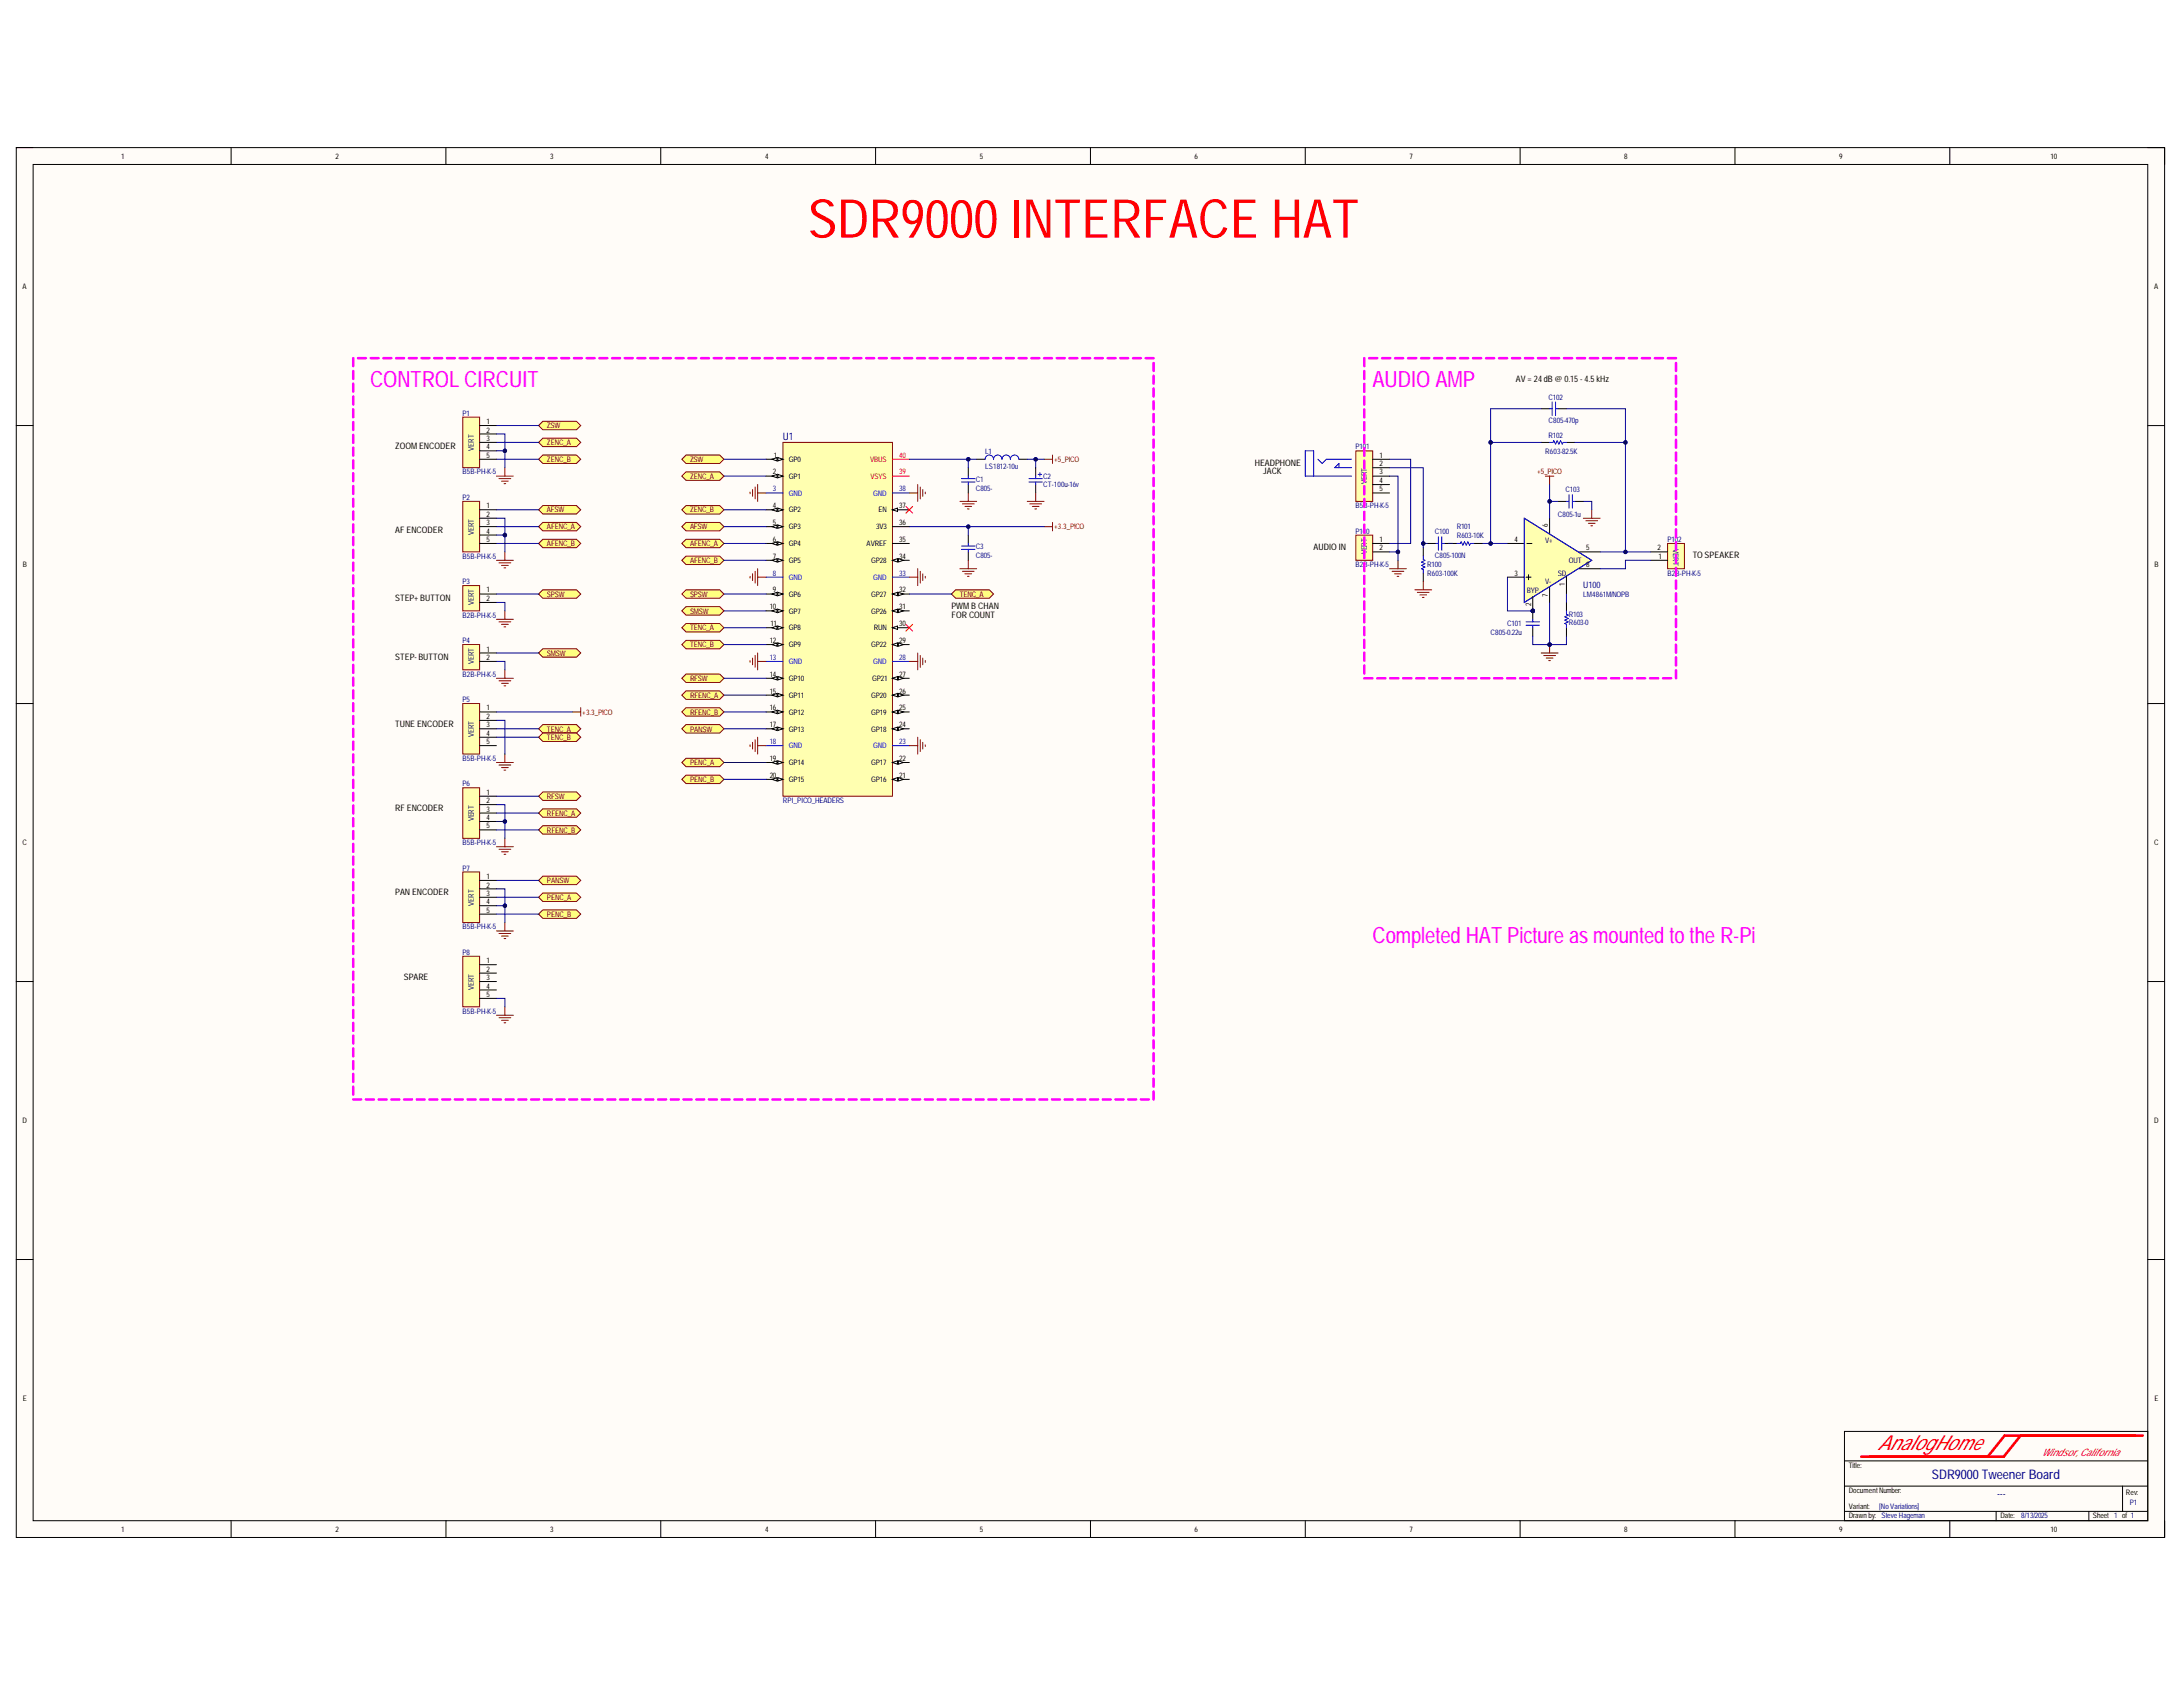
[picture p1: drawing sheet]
<svg xmlns="http://www.w3.org/2000/svg" width="279mm" height="216mm" viewBox="0 0 279 216" stroke-linecap="round" stroke-linejoin="round" font-family="sans-serif">
<defs><g id="words">
<text font-size="6.9" fill="#f00" x="103.4" y="30.4">SDR9000 INTERFACE HAT</text>
<g font-size="2.9" fill="#f0f">
<text x="47.4" y="49.6">CONTROL CIRCUIT</text>
<text x="175.7" y="49.6">AUDIO AMP</text>
<text x="175.7" y="120.7">CompletedHAT PictureasmountedtotheR-Pi</text>
</g>
<text font-size="2.6" fill="#f00" x="240.3" y="185.6">AnalogHome</text>
<text font-size="1.7" fill="#000080" x="247.3" y="189.3">SDR9000 Tweener Board</text>
<text font-size="1.4" fill="#000080" x="255.6" y="191.5">---</text>
<text font-size="1.3" fill="#000080" x="100.2" y="56.4">U1</text>
<text font-size="1.3" fill="#f00" x="261.3" y="186.3">Windsor, California</text>
<g font-size="1.1">
<text x="194" y="48.8">AV = 24dB @ 0.15-4.5kHz</text>
<text x="50.6" y="57.5">ZOOMENCODER</text>
<text x="160.6" y="59.6">HEADPHONE</text>
<text x="161.7" y="60.7">JACK</text>
<text x="50.6" y="68.3">AF ENCODER</text>
<text x="168.1" y="70.4">AUDIO IN</text>
<text x="216.6" y="71.5">TOSPEAKER</text>
<text x="50.6" y="76.9">STEP+BUTTON</text>
<text x="121.8" y="77.9">PWMB CHAN</text>
<text x="121.8" y="79">FOR COUNT</text>
<text x="50.6" y="84.4">STEP-BUTTON</text>
<text x="50.6" y="93">TUNE ENCODER</text>
<text x="50.6" y="103.8">RF ENCODER</text>
<text x="50.6" y="114.6">PAN ENCODER</text>
<text x="51.7" y="125.4">SPARE</text>
</g>
<text font-size="1.1" fill="#000080" x="202.6" y="75.3">U100</text>
<g font-size="1">
<text x="15.5" y="20.3">1</text>
<text x="42.9" y="20.3">2</text>
<text x="70.4" y="20.3">3</text>
<text x="97.9" y="20.3">4</text>
<text x="125.4" y="20.3">5</text>
<text x="152.9" y="20.3">6</text>
<text x="180.4" y="20.3">7</text>
<text x="207.9" y="20.3">8</text>
<text x="235.4" y="20.3">9</text>
<text x="262.5" y="20.3">10</text>
<text x="2.9" y="37">A</text>
<text x="275.7" y="37">A</text>
<text x="62.3" y="54.3">1</text>
<text x="62.3" y="55.4">2</text>
<text x="62.3" y="56.4">3</text>
<text x="62.3" y="57.5">4</text>
<text x="62.3" y="58.6">5</text>
<text x="99.1" y="58.6">1</text>
<text x="101" y="59.1">GP0</text>
<text x="176.5" y="58.6">1</text>
<text x="176.5" y="59.7">2</text>
<text x="62.3" y="65">1</text>
<text x="98.9" y="60.7">2</text>
<text x="98.9" y="65">4</text>
<text x="101" y="61.3">GP1</text>
<text x="101" y="65.6">GP2</text>
<text x="112.4" y="65.6">EN</text>
<text x="115.1" y="65">37</text>
<text x="176.5" y="60.7">3</text>
<text x="176.5" y="61.8">4</text>
<text x="176.5" y="62.9">5</text>
<text x="62.3" y="66.1">2</text>
<text x="62.3" y="67.2">3</text>
<text x="62.3" y="68.3">4</text>
<text x="62.3" y="69.4">5</text>
<text x="98.9" y="67.2">5</text>
<text x="98.9" y="69.4">6</text>
<text x="98.9" y="71.5">7</text>
<text x="101" y="67.7">GP3</text>
<text x="101" y="69.9">GP4</text>
<text x="110.9" y="69.9">AVREF</text>
<text x="112.1" y="67.7">3V3</text>
<text x="115.1" y="71.5">34</text>
<text x="115.1" y="69.4">35</text>
<text x="115.1" y="67.2">36</text>
<text x="176.5" y="69.4">1</text>
<text x="176.5" y="70.5">2</text>
<text x="193.8" y="69.4">4</text>
<text x="198.1" y="67.4" transform="rotate(-90 198.1 67.4)">6</text>
<text x="203" y="70.5">5</text>
<text x="212.2" y="70.5">2</text>
<text x="212.3" y="71.5">1</text>
<text x="2.9" y="72.6">B</text>
<text x="62.3" y="75.8">1</text>
<text x="62.3" y="76.9">2</text>
<text x="98.5" y="78">10</text>
<text x="98.9" y="75.8">9</text>
<text x="101" y="72.1">GP5</text>
<text x="101" y="76.4">GP6</text>
<text x="111.5" y="76.4">GP27</text>
<text x="111.5" y="72.1">GP28</text>
<text x="115.1" y="78">31</text>
<text x="115.1" y="75.8">32</text>
<text x="193.8" y="73.7">3</text>
<text x="196" y="77.6" transform="rotate(-90 196 77.6)">2</text>
<text x="198.1" y="76.4" transform="rotate(-90 198.1 76.4)">7</text>
<text x="200.3" y="75" transform="rotate(-90 200.3 75)">1</text>
<text x="203" y="72.6">8</text>
<text x="275.7" y="72.6">B</text>
<text x="62.3" y="83.4">1</text>
<text x="98.5" y="82.3">12</text>
<text x="98.6" y="80.1">11</text>
<text x="101" y="78.5">GP7</text>
<text x="101" y="80.7">GP8</text>
<text x="101" y="82.8">GP9</text>
<text x="111.5" y="82.8">GP22</text>
<text x="111.5" y="78.5">GP26</text>
<text x="111.8" y="80.7">RUN</text>
<text x="115.1" y="82.3">29</text>
<text x="115.1" y="80.1">30</text>
<text x="62.3" y="84.4">2</text>
<text x="98.5" y="86.6">14</text>
<text x="98.5" y="88.8">15</text>
<text x="101" y="87.2">GP10</text>
<text x="101" y="89.3">GP11</text>
<text x="111.5" y="89.3">GP20</text>
<text x="111.6" y="87.2">GP21</text>
<text x="115.1" y="88.8">26</text>
<text x="115.1" y="86.6">27</text>
<text x="62.3" y="90.9">1</text>
<text x="62.3" y="92">2</text>
<text x="62.3" y="93.1">3</text>
<text x="62.3" y="94.2">4</text>
<text x="62.3" y="95.2">5</text>
<text x="98.5" y="90.9">16</text>
<text x="98.5" y="93.1">17</text>
<text x="101" y="91.5">GP12</text>
<text x="101" y="93.6">GP13</text>
<text x="111.5" y="93.6">GP18</text>
<text x="111.5" y="91.5">GP19</text>
<text x="115.1" y="93.1">24</text>
<text x="115.1" y="90.9">25</text>
<text x="62.3" y="101.7">1</text>
<text x="98.5" y="97.4">19</text>
<text x="98.5" y="99.5">20</text>
<text x="101" y="97.9">GP14</text>
<text x="101" y="100.1">GP15</text>
<text x="111.5" y="100.1">GP16</text>
<text x="111.5" y="97.9">GP17</text>
<text x="115.1" y="99.5">21</text>
<text x="115.1" y="97.4">22</text>
<text x="62.3" y="102.8">2</text>
<text x="62.3" y="103.9">3</text>
<text x="62.3" y="105">4</text>
<text x="62.3" y="106">5</text>
<text x="2.9" y="108.2">C</text>
<text x="62.3" y="112.5">1</text>
<text x="62.3" y="113.6">2</text>
<text x="275.7" y="108.2">C</text>
<text x="62.3" y="114.6">3</text>
<text x="62.3" y="115.7">4</text>
<text x="62.3" y="116.8">5</text>
<text x="62.3" y="123.3">1</text>
<text x="62.3" y="124.4">2</text>
<text x="62.3" y="125.4">3</text>
<text x="62.3" y="126.5">4</text>
<text x="62.3" y="127.6">5</text>
<text x="2.9" y="143.7">D</text>
<text x="275.7" y="143.7">D</text>
<text x="2.9" y="179.3">E</text>
<text x="275.7" y="179.3">E</text>
<text x="236.6" y="187.8">Title:</text>
<text x="236.6" y="191.1">DocumentNumber:</text>
<text x="272.1" y="191.3">Rev:</text>
<text x="15.5" y="196">1</text>
<text x="42.9" y="196">2</text>
<text x="70.4" y="196">3</text>
<text x="97.9" y="196">4</text>
<text x="125.4" y="196">5</text>
<text x="152.9" y="196">6</text>
<text x="180.4" y="196">7</text>
<text x="207.9" y="196">8</text>
<text x="235.4" y="196">9</text>
<text x="236.6" y="194.3">Drawnby: SteveHageman</text>
<text x="236.6" y="193.1">Variant:</text>
<text x="256" y="194.3">Date:</text>
<text x="262.5" y="196">10</text>
<text x="267.9" y="194.3">Sheet 1 of 1</text>
</g>
<g font-size="1" fill="#000080">
<text x="59.2" y="53.2">P1</text>
<text x="198.2" y="51.2">C102</text>
<text x="60.7" y="57.7" transform="rotate(-90 60.7 57.7)">VERT</text>
<text x="126.1" y="58.1">L1</text>
<text x="173.5" y="57.5">P101</text>
<text x="197.8" y="58.1">R603-82.5K</text>
<text x="198.2" y="56.1">R102</text>
<text x="198.2" y="54.2">C805-470p</text>
<text x="59.2" y="60.7">B5B-PH-K-5</text>
<text x="59.2" y="64">P2</text>
<text x="124.9" y="61.7">C1</text>
<text x="124.9" y="62.8">C805-</text>
<text x="126.1" y="60">LS1812-10u</text>
<text x="133.5" y="61.3">C2</text>
<text x="133.5" y="62.4">CT-100u-16v</text>
<text x="173.5" y="65">B5B-PH-K-5</text>
<text x="174.9" y="62" transform="rotate(-90 174.9 62)">VERT</text>
<text x="200.4" y="63">C103</text>
<text x="59.2" y="71.5">B5B-PH-K-5</text>
<text x="60.7" y="68.5" transform="rotate(-90 60.7 68.5)">VERT</text>
<text x="124.9" y="70.3">C3</text>
<text x="124.9" y="71.4">C805-</text>
<text x="173.5" y="68.3">P100</text>
<text x="174.9" y="71" transform="rotate(-90 174.9 71)">VERT</text>
<text x="183.7" y="68.4">C100</text>
<text x="183.7" y="71.4">C805-100N</text>
<text x="186.4" y="67.7">R101</text>
<text x="186.4" y="68.8">R603-10K</text>
<text x="197.8" y="69.5">V+</text>
<text x="199.4" y="66.1">C805-1u</text>
<text x="213.4" y="69.4">P102</text>
<text x="214.2" y="70.3" transform="rotate(90 214.2 70.3)">VERT</text>
<text x="59.2" y="74.8">P3</text>
<text x="60.7" y="77.4" transform="rotate(-90 60.7 77.4)">VERT</text>
<text x="173.5" y="72.6">B2B-PH-K-5</text>
<text x="182.7" y="72.6">R100</text>
<text x="182.7" y="73.7">R603-100K</text>
<text x="195.4" y="75.9">BYP</text>
<text x="197.8" y="74.8">V-</text>
<text x="199.4" y="73.7">SD</text>
<text x="200.8" y="72.1">OUT</text>
<text x="202.6" y="76.4">LM4861M/NOPB</text>
<text x="213.4" y="73.7">B2B-PH-K-5</text>
<text x="59.2" y="82.3">P4</text>
<text x="59.2" y="79.1">B2B-PH-K-5</text>
<text x="190.8" y="81.2">C805-0.22u</text>
<text x="192.9" y="80.1">C101</text>
<text x="200.8" y="79">R103</text>
<text x="200.8" y="80.1">R603-0</text>
<text x="59.2" y="86.6">B2B-PH-K-5</text>
<text x="59.2" y="89.9">P5</text>
<text x="60.7" y="85" transform="rotate(-90 60.7 85)">VERT</text>
<text x="60.7" y="94.3" transform="rotate(-90 60.7 94.3)">VERT</text>
<text x="59.2" y="97.4">B5B-PH-K-5</text>
<text x="59.2" y="100.6">P6</text>
<text x="60.7" y="105.1" transform="rotate(-90 60.7 105.1)">VERT</text>
<text x="100.2" y="102.8">RPI_PICO_HEADERS</text>
<text x="59.2" y="108.2">B5B-PH-K-5</text>
<text x="59.2" y="111.4">P7</text>
<text x="59.2" y="119">B5B-PH-K-5</text>
<text x="60.7" y="115.9" transform="rotate(-90 60.7 115.9)">VERT</text>
<text x="59.2" y="122.2">P8</text>
<text x="59.2" y="129.7">B5B-PH-K-5</text>
<text x="60.7" y="126.7" transform="rotate(-90 60.7 126.7)">VERT</text>
<text x="240.5" y="193.1">[NoVariations]</text>
<text x="258.7" y="194.3">8/13/2025</text>
<text x="272.6" y="192.6">P1</text>
</g>
<g font-size="1" fill="#800000">
<text x="70" y="54.8">ZSW</text>
<text x="70" y="57">ZENC_A</text>
<text x="70" y="59.1">ZENC_B</text>
<text x="88.3" y="59.1">ZSW</text>
<text x="134.9" y="59.1">+5_PICO</text>
<text x="70" y="65.6">AFSW</text>
<text x="88.3" y="61.3">ZENC_A</text>
<text x="88.3" y="65.6">ZENC_B</text>
<text x="196.7" y="60.7">+5_PICO</text>
<text x="70" y="67.7">AFENC_A</text>
<text x="70" y="69.9">AFENC_B</text>
<text x="88.3" y="67.7">AFSW</text>
<text x="88.3" y="69.9">AFENC_A</text>
<text x="134.9" y="67.7">+3.3_PICO</text>
<text x="70" y="76.4">SPSW</text>
<text x="88.3" y="72.1">AFENC_B</text>
<text x="88.3" y="76.4">SPSW</text>
<text x="122.8" y="76.4">TENC_A</text>
<text x="70" y="83.9">SMSW</text>
<text x="88.3" y="78.5">SMSW</text>
<text x="88.3" y="80.7">TENC_A</text>
<text x="88.3" y="82.8">TENC_B</text>
<text x="88.3" y="87.2">RFSW</text>
<text x="88.3" y="89.3">RFENC_A</text>
<text x="70" y="93.6">TENC_A</text>
<text x="70" y="94.7">TENC_B</text>
<text x="74.5" y="91.5">+3.3_PICO</text>
<text x="88.3" y="91.5">RFENC_B</text>
<text x="88.3" y="93.6">PANSW</text>
<text x="88.3" y="100.1">PENC_B</text>
<text x="88.3" y="97.9">PENC_A</text>
<text x="70" y="102.3">RFSW</text>
<text x="70" y="104.4">RFENC_A</text>
<text x="70" y="106.6">RFENC_B</text>
<text x="70" y="113">PANSW</text>
<text x="70" y="115.2">PENC_A</text>
<text x="70" y="117.3">PENC_B</text>
</g>
<g font-size="1" fill="#f00">
<text x="111.4" y="59.1">VBUS</text>
<text x="115.1" y="58.6">40</text>
<text x="111.4" y="61.3">VSYS</text>
<text x="115.1" y="60.7">39</text>
</g>
<g font-size="1" fill="#00f">
<text x="98.9" y="62.9">3</text>
<text x="101" y="63.4">GND</text>
<text x="111.7" y="63.4">GND</text>
<text x="115.1" y="62.9">38</text>
<text x="98.9" y="73.7">8</text>
<text x="101" y="74.2">GND</text>
<text x="111.7" y="74.2">GND</text>
<text x="115.1" y="73.7">33</text>
<text x="98.5" y="84.4">13</text>
<text x="101" y="85">GND</text>
<text x="111.7" y="85">GND</text>
<text x="115.1" y="84.4">28</text>
<text x="98.5" y="95.2">18</text>
<text x="101" y="95.8">GND</text>
<text x="111.7" y="95.8">GND</text>
<text x="115.1" y="95.2">23</text>
</g>
</g></defs>
<path d="M2.1 18.9h274.9v177.9h-274.9z" fill-rule="evenodd" fill="#fffcf8"/>
<path d="M2.1 18.9h274.9v177.9h-274.9z" fill="none" stroke="#000" stroke-width=".13"/>
<path d="M4.2 21h270.7v173.6h-270.7z" fill-rule="evenodd" fill="#fffcf8"/>
<g fill="none" stroke="#000" stroke-width=".13">
<path d="M2.1 18.9h2.1M29.6 18.9v2.1M57.1 18.9v2.1M84.6 18.9v2.1M112.1 18.9v2.1M139.6 18.9v2.1M167.1 18.9v2.1M194.6 18.9v2.1M222.1 18.9v2.1M249.6 18.9v2.1M274.9 18.9h2.1v2.1M4.2 21h270.7v173.6h-270.7z"/>
<path d="M2.1 54.5h2.1M274.9 54.5h2.1M2.1 90h2.1M274.9 90h2.1M2.1 125.6h2.1M274.9 125.6h2.1M2.1 161.2h2.1M274.9 161.2h2.1M29.6 194.6v2.2M57.1 194.6v2.2M84.6 194.6v2.2M112.1 194.6v2.2"/>
<path d="M139.6 194.6v2.2M167.1 194.6v2.2M194.6 194.6v2.2M222.1 194.6v2.2M236.1 183.2h38.8v11.4h-38.8zM236.1 187h38.8M236.1 190.2h38.8M236.1 193.4h38.8M249.6 194.6v2.2M255.5 193.4v1.2M267.3 193.4v1.2M271.7 190.2v3.2"/>
<path d="M277 194.6v2.2"/>
</g>
<path d="M258.6 183.7l-2.1 2.7h-18.3M274.2 183.7h-17.6l-2.2 2.7" fill="none" stroke="#f00" stroke-width=".33"/>
<path d="M59.2 82.5h2.2v3.2h-2.2z" fill-rule="evenodd" fill="#ffffb0"/>
<path d="M59.2 82.5h2.2v3.2h-2.2z" fill="none" stroke="#800000" stroke-width=".13"/>
<path d="M61.4 83.6h2.1M61.4 84.6h2.1" fill="none" stroke="#000" stroke-width=".13"/>
<path d="M59.2 74.9h2.2v3.3h-2.2z" fill-rule="evenodd" fill="#ffffb0"/>
<path d="M59.2 74.9h2.2v3.3h-2.2z" fill="none" stroke="#800000" stroke-width=".13"/>
<path d="M61.4 76h2.1M61.4 77.1h2.1" fill="none" stroke="#000" stroke-width=".13"/>
<path d="M59.2 53.4h2.2v6.4h-2.2z" fill-rule="evenodd" fill="#ffffb0"/>
<path d="M59.2 53.4h2.2v6.4h-2.2z" fill="none" stroke="#800000" stroke-width=".13"/>
<path d="M61.4 54.5h2.1M61.4 55.5h2.1M61.4 56.6h2.1M61.4 57.7h2.1M61.4 58.8h2.1" fill="none" stroke="#000" stroke-width=".13"/>
<path d="M59.2 64.2h2.2v6.4h-2.2z" fill-rule="evenodd" fill="#ffffb0"/>
<path d="M59.2 64.2h2.2v6.4h-2.2z" fill="none" stroke="#800000" stroke-width=".13"/>
<path d="M61.4 65.2h2.1M61.4 66.3h2.1M61.4 67.4h2.1M61.4 68.5h2.1M61.4 69.6h2.1" fill="none" stroke="#000" stroke-width=".13"/>
<path d="M59.2 90h2.2v6.5h-2.2z" fill-rule="evenodd" fill="#ffffb0"/>
<path d="M59.2 90h2.2v6.5h-2.2z" fill="none" stroke="#800000" stroke-width=".13"/>
<path d="M61.4 91.1h2.1M61.4 92.2h2.1M61.4 93.3h2.1M61.4 94.3h2.1M61.4 95.4h2.1" fill="none" stroke="#000" stroke-width=".13"/>
<path d="M59.2 100.8h2.2v6.5h-2.2z" fill-rule="evenodd" fill="#ffffb0"/>
<path d="M59.2 100.8h2.2v6.5h-2.2z" fill="none" stroke="#800000" stroke-width=".13"/>
<path d="M61.4 101.9h2.1M61.4 103h2.1M61.4 104.1h2.1M61.4 105.1h2.1M61.4 106.2h2.1" fill="none" stroke="#000" stroke-width=".13"/>
<path d="M59.2 111.6h2.2v6.5h-2.2z" fill-rule="evenodd" fill="#ffffb0"/>
<path d="M59.2 111.6h2.2v6.5h-2.2z" fill="none" stroke="#800000" stroke-width=".13"/>
<path d="M61.4 112.7h2.1M61.4 113.8h2.1M61.4 114.8h2.1M61.4 115.9h2.1M61.4 117h2.1" fill="none" stroke="#000" stroke-width=".13"/>
<path d="M100.2 56.6h14v45.3h-14z" fill-rule="evenodd" fill="#ffffb0"/>
<path d="M100.2 56.6h14v45.3h-14z" fill="none" stroke="#800000" stroke-width=".13"/>
<path d="M98 58.8h2.2" fill="none" stroke="#000" stroke-width=".13"/>
<path d="M99.6 58.6l.6 .2-.6 .2z" fill="#f8fcff"/>
<path d="M99.6 58.6l.6 .2-.6 .2z" fill="none" stroke="#000" stroke-width=".13"/>
<path d="M98.8 58.8l.7-.2v.4z" fill="#f8fcff"/>
<path d="M98.8 58.8l.7-.2v.4zM98 60.9h2.2" fill="none" stroke="#000" stroke-width=".13"/>
<path d="M99.6 60.7l.6 .2-.6 .2z" fill="#f8fcff"/>
<path d="M99.6 60.7l.6 .2-.6 .2z" fill="none" stroke="#000" stroke-width=".13"/>
<path d="M98.8 60.9l.7-.2v.4z" fill="#f8fcff"/>
<path d="M98 65.2h2.2M98.8 60.9l.7-.2v.4z" fill="none" stroke="#000" stroke-width=".13"/>
<path d="M98 63.1h2.2" fill="none" stroke="#00f" stroke-width=".13"/>
<path d="M99.6 65l.6 .2-.6 .3z" fill="#f8fcff"/>
<path d="M99.6 65l.6 .2-.6 .3z" fill="none" stroke="#000" stroke-width=".13"/>
<path d="M98.8 65.2l.7-.2v.5z" fill="#f8fcff"/>
<path d="M98 67.4h2.2M98.8 65.2l.7-.2v.5z" fill="none" stroke="#000" stroke-width=".13"/>
<path d="M99.6 67.2l.6 .2-.6 .2z" fill="#f8fcff"/>
<path d="M99.6 67.2l.6 .2-.6 .2z" fill="none" stroke="#000" stroke-width=".13"/>
<path d="M98.8 67.4l.7-.2v.4z" fill="#f8fcff"/>
<path d="M98 69.6h2.2M98.8 67.4l.7-.2v.4z" fill="none" stroke="#000" stroke-width=".13"/>
<path d="M99.6 69.3l.6 .3-.6 .2z" fill="#f8fcff"/>
<path d="M99.6 69.3l.6 .3-.6 .2z" fill="none" stroke="#000" stroke-width=".13"/>
<path d="M98.8 69.6l.7-.3v.5z" fill="#f8fcff"/>
<path d="M98 71.7h2.2M98.8 69.6l.7-.3v.5z" fill="none" stroke="#000" stroke-width=".13"/>
<path d="M99.6 71.5l.6 .2-.6 .2z" fill="#f8fcff"/>
<path d="M99.6 71.5l.6 .2-.6 .2z" fill="none" stroke="#000" stroke-width=".13"/>
<path d="M98.8 71.7l.7-.2v.4z" fill="#f8fcff"/>
<path d="M98 76h2.2M98.8 71.7l.7-.2v.4z" fill="none" stroke="#000" stroke-width=".13"/>
<path d="M98 73.9h2.2" fill="none" stroke="#00f" stroke-width=".13"/>
<path d="M99.6 75.8l.6 .2-.6 .2z" fill="#f8fcff"/>
<path d="M99.6 75.8l.6 .2-.6 .2z" fill="none" stroke="#000" stroke-width=".13"/>
<path d="M98.8 76l.7-.2v.4z" fill="#f8fcff"/>
<path d="M98 78.2h2.2M98.8 76l.7-.2v.4z" fill="none" stroke="#000" stroke-width=".13"/>
<path d="M99.6 78l.6 .2-.6 .2z" fill="#f8fcff"/>
<path d="M99.6 78l.6 .2-.6 .2z" fill="none" stroke="#000" stroke-width=".13"/>
<path d="M98.8 78.2l.7-.2v.4z" fill="#f8fcff"/>
<path d="M98.8 78.2l.7-.2v.4zM98 80.3h2.2" fill="none" stroke="#000" stroke-width=".13"/>
<path d="M99.6 80.1l.6 .2-.6 .3z" fill="#f8fcff"/>
<path d="M99.6 80.1l.6 .2-.6 .3z" fill="none" stroke="#000" stroke-width=".13"/>
<path d="M98.8 80.3l.7-.2v.5z" fill="#f8fcff"/>
<path d="M98 82.5h2.2M98.8 80.3l.7-.2v.5z" fill="none" stroke="#000" stroke-width=".13"/>
<path d="M99.6 82.3l.6 .2-.6 .2z" fill="#f8fcff"/>
<path d="M99.6 82.3l.6 .2-.6 .2z" fill="none" stroke="#000" stroke-width=".13"/>
<path d="M98.8 82.5l.7-.2v.4z" fill="#f8fcff"/>
<path d="M98 86.8h2.2M98.8 82.5l.7-.2v.4z" fill="none" stroke="#000" stroke-width=".13"/>
<path d="M98 84.6h2.2" fill="none" stroke="#00f" stroke-width=".13"/>
<path d="M99.6 86.6l.6 .2-.6 .2z" fill="#f8fcff"/>
<path d="M99.6 86.6l.6 .2-.6 .2z" fill="none" stroke="#000" stroke-width=".13"/>
<path d="M98.8 86.8l.7-.2v.4z" fill="#f8fcff"/>
<path d="M98 89h2.2M98.8 86.8l.7-.2v.4z" fill="none" stroke="#000" stroke-width=".13"/>
<path d="M99.6 88.7l.6 .3-.6 .2z" fill="#f8fcff"/>
<path d="M99.6 88.7l.6 .3-.6 .2z" fill="none" stroke="#000" stroke-width=".13"/>
<path d="M98.8 89l.7-.3v.5z" fill="#f8fcff"/>
<path d="M98 91.1h2.2M98.8 89l.7-.3v.5z" fill="none" stroke="#000" stroke-width=".13"/>
<path d="M99.6 90.9l.6 .2-.6 .2z" fill="#f8fcff"/>
<path d="M99.6 90.9l.6 .2-.6 .2z" fill="none" stroke="#000" stroke-width=".13"/>
<path d="M98.8 91.1l.7-.2v.4z" fill="#f8fcff"/>
<path d="M98 93.3h2.2M98.8 91.1l.7-.2v.4z" fill="none" stroke="#000" stroke-width=".13"/>
<path d="M99.6 93.1l.6 .2-.6 .2z" fill="#f8fcff"/>
<path d="M99.6 93.1l.6 .2-.6 .2z" fill="none" stroke="#000" stroke-width=".13"/>
<path d="M98.8 93.3l.7-.2v.4z" fill="#f8fcff"/>
<path d="M98 97.6h2.2M98.8 93.3l.7-.2v.4z" fill="none" stroke="#000" stroke-width=".13"/>
<path d="M98 95.4h2.2" fill="none" stroke="#00f" stroke-width=".13"/>
<path d="M99.6 97.4l.6 .2-.6 .2z" fill="#f8fcff"/>
<path d="M99.6 97.4l.6 .2-.6 .2z" fill="none" stroke="#000" stroke-width=".13"/>
<path d="M98.8 97.6l.7-.2v.4z" fill="#f8fcff"/>
<path d="M98 99.7h2.2M98.8 97.6l.7-.2v.4z" fill="none" stroke="#000" stroke-width=".13"/>
<path d="M99.6 99.5l.6 .2-.6 .3z" fill="#f8fcff"/>
<path d="M99.6 99.5l.6 .2-.6 .3z" fill="none" stroke="#000" stroke-width=".13"/>
<path d="M98.8 99.7l.7-.2v.5z" fill="#f8fcff"/>
<path d="M98.8 99.7l.7-.2v.5zM114.2 99.7h2.2" fill="none" stroke="#000" stroke-width=".13"/>
<path d="M114.2 99.7l.7-.2v.5z" fill="#f8fcff"/>
<path d="M114.2 99.7l.7-.2v.5z" fill="none" stroke="#000" stroke-width=".13"/>
<path d="M115 99.5l.6 .2-.6 .3z" fill="#f8fcff"/>
<path d="M114.2 97.6h2.2M115 99.5l.6 .2-.6 .3z" fill="none" stroke="#000" stroke-width=".13"/>
<path d="M114.2 97.6l.7-.2v.4z" fill="#f8fcff"/>
<path d="M114.2 97.6l.7-.2v.4z" fill="none" stroke="#000" stroke-width=".13"/>
<path d="M115 97.4l.6 .2-.6 .2z" fill="#f8fcff"/>
<path d="M114.2 93.3h2.2M115 97.4l.6 .2-.6 .2z" fill="none" stroke="#000" stroke-width=".13"/>
<path d="M114.2 95.4h2.2" fill="none" stroke="#00f" stroke-width=".13"/>
<path d="M114.2 93.3l.7-.2v.4z" fill="#f8fcff"/>
<path d="M114.2 93.3l.7-.2v.4z" fill="none" stroke="#000" stroke-width=".13"/>
<path d="M115 93.1l.6 .2-.6 .2z" fill="#f8fcff"/>
<path d="M114.2 91.1h2.2M115 93.1l.6 .2-.6 .2z" fill="none" stroke="#000" stroke-width=".13"/>
<path d="M114.2 91.1l.7-.2v.4z" fill="#f8fcff"/>
<path d="M114.2 91.1l.7-.2v.4z" fill="none" stroke="#000" stroke-width=".13"/>
<path d="M115 90.9l.6 .2-.6 .2z" fill="#f8fcff"/>
<path d="M114.2 89h2.2M115 90.9l.6 .2-.6 .2z" fill="none" stroke="#000" stroke-width=".13"/>
<path d="M114.2 89l.7-.3v.5z" fill="#f8fcff"/>
<path d="M114.2 89l.7-.3v.5z" fill="none" stroke="#000" stroke-width=".13"/>
<path d="M115 88.7l.6 .3-.6 .2z" fill="#f8fcff"/>
<path d="M114.2 86.8h2.2M115 88.7l.6 .3-.6 .2z" fill="none" stroke="#000" stroke-width=".13"/>
<path d="M114.2 86.8l.7-.2v.4z" fill="#f8fcff"/>
<path d="M114.2 86.8l.7-.2v.4z" fill="none" stroke="#000" stroke-width=".13"/>
<path d="M115 86.6l.6 .2-.6 .2z" fill="#f8fcff"/>
<path d="M114.2 82.5h2.2M115 86.6l.6 .2-.6 .2z" fill="none" stroke="#000" stroke-width=".13"/>
<path d="M114.2 84.6h2.2" fill="none" stroke="#00f" stroke-width=".13"/>
<path d="M114.2 82.5l.7-.2v.4z" fill="#f8fcff"/>
<path d="M114.2 82.5l.7-.2v.4z" fill="none" stroke="#000" stroke-width=".13"/>
<path d="M115 82.3l.6 .2-.6 .2z" fill="#f8fcff"/>
<path d="M114.2 80.3h2.2M115 82.3l.6 .2-.6 .2z" fill="none" stroke="#000" stroke-width=".13"/>
<path d="M114.2 80.3l.7-.2v.5z" fill="#f8fcff"/>
<path d="M114.2 78.2h2.2M114.2 80.3l.7-.2v.5z" fill="none" stroke="#000" stroke-width=".13"/>
<path d="M114.2 78.2l.7-.2v.4z" fill="#f8fcff"/>
<path d="M114.2 78.2l.7-.2v.4z" fill="none" stroke="#000" stroke-width=".13"/>
<path d="M115 78l.6 .2-.6 .2z" fill="#f8fcff"/>
<path d="M114.2 76h2.2M115 78l.6 .2-.6 .2z" fill="none" stroke="#000" stroke-width=".13"/>
<path d="M114.2 76l.7-.2v.4z" fill="#f8fcff"/>
<path d="M114.2 76l.7-.2v.4z" fill="none" stroke="#000" stroke-width=".13"/>
<path d="M115 75.8l.6 .2-.6 .2z" fill="#f8fcff"/>
<path d="M114.2 71.7h2.2M115 75.8l.6 .2-.6 .2z" fill="none" stroke="#000" stroke-width=".13"/>
<path d="M114.2 73.9h2.2" fill="none" stroke="#00f" stroke-width=".13"/>
<path d="M114.2 71.7l.7-.2v.4z" fill="#f8fcff"/>
<path d="M114.2 71.7l.7-.2v.4z" fill="none" stroke="#000" stroke-width=".13"/>
<path d="M115 71.5l.6 .2-.6 .2z" fill="#f8fcff"/>
<path d="M114.2 69.6h2.2M114.2 67.4h2.2M114.2 65.2h2.2M115 71.5l.6 .2-.6 .2z" fill="none" stroke="#000" stroke-width=".13"/>
<path d="M114.2 65.2l.7-.2v.5z" fill="#f8fcff"/>
<path d="M114.2 65.2l.7-.2v.5z" fill="none" stroke="#000" stroke-width=".13"/>
<path d="M114.2 63.1h2.2" fill="none" stroke="#00f" stroke-width=".13"/>
<path d="M114.2 58.8h2.2M114.2 60.9h2.2" fill="none" stroke="#f00" stroke-width=".13"/>
<path d="M213.4 69.6h2.2v3.2h-2.2z" fill-rule="evenodd" fill="#ffffb0"/>
<path d="M213.4 69.6h2.2v3.2h-2.2z" fill="none" stroke="#800000" stroke-width=".13"/>
<path d="M211.3 71.7h2.1M211.3 70.6h2.1" fill="none" stroke="#000" stroke-width=".13"/>
<path d="M173.5 68.5h2.2v3.2h-2.2z" fill-rule="evenodd" fill="#ffffb0"/>
<path d="M173.5 68.5h2.2v3.2h-2.2z" fill="none" stroke="#800000" stroke-width=".13"/>
<path d="M175.7 69.6h2.1M175.7 70.6h2.1" fill="none" stroke="#000" stroke-width=".13"/>
<circle cx="196.2" cy="78.2" r=".22" fill="#000080"/>
<circle cx="196.2" cy="78.2" r=".22" fill="none" stroke="#000080" stroke-width=".13"/>
<path d="M195.1 66.3l8.6 5.4-8.6 5.4z" fill="#ffffb0"/>
<path d="M195.1 66.3l8.6 5.4-8.6 5.4z" fill="none" stroke="#800000" stroke-width=".13"/>
<path d="M192.9 69.6h2.2M192.9 73.9h2.2M195.3 73.9h.7M195.4 69.6h.7M195.6 73.5v.7M196.2 76.4v1.8M198.3 66.3v2M198.3 75.1v2M200.5 73.8v2.2M202.2 70.6h2.6M202.2 72.8h2.6" fill="none" stroke="#000" stroke-width=".13"/>
<path d="M195.1 66.3l8.6 5.4-8.6 5.4z" fill="none" stroke="#00f" stroke-width=".13"/>
<circle cx="196.2" cy="78.2" r=".22" fill="#000080"/>
<circle cx="196.2" cy="78.2" r=".22" fill="none" stroke="#000080" stroke-width=".13"/>
<path d="M197.3 56.6h1M197.3 52.3h1M199.4 52.3h1.1M200.5 56.6h1.1M182.7 69.6h1.1M184.9 69.6h1.6M188.6 69.6h1.1M199.4 64.2h1.1M201.6 64.2h1" fill="none" stroke="#000" stroke-width=".13"/>
<g fill="none" stroke="#00f" stroke-width=".13">
<path d="M198.3 56.6h.5l.1-.2 .2 .4 .2-.4 .2 .4 .2-.4 .2 .4 .2-.2h.4M198.3 52.3h.4M198.7 51.4v1.8M199.1 51.4v1.8M199.1 52.3h.3M183.8 69.6h.3M184.1 68.7v1.7M184.5 68.7v1.7M184.5 69.6h.4M186.5 69.6h.4l.1-.3 .2 .5 .2-.5 .3 .5 .2-.5 .2 .5 .1-.2h.4M200.5 64.2h.3M200.8 63.3v1.7"/>
<path d="M201.2 63.3v1.7M201.2 64.2h.4"/>
</g>
<path d="M177.8 72.8h2.2M178.2 73.1h1.5M178.5 73.4h.9M178.8 73.8h.2M178.9 71.7v1.1M197.3 83.6h2.1M197.6 83.9h1.5M197.9 84.2h.9M198.2 84.5h.2M198.3 82.5v1.1" fill="none" stroke="#800000" stroke-width=".13"/>
<circle cx="198.3" cy="82.5" r=".22" fill="#000080"/>
<circle cx="198.3" cy="82.5" r=".22" fill="none" stroke="#000080" stroke-width=".13"/>
<path d="M200.5 77.1v1.1M200.5 80.3v1.1" fill="none" stroke="#000" stroke-width=".13"/>
<path d="M200.5 78.2v.4l.2 .1-.4 .2 .4 .3-.4 .2 .4 .2-.4 .2 .2 .1v.4" fill="none" stroke="#00f" stroke-width=".13"/>
<circle cx="196.2" cy="78.2" r=".22" fill="#000080"/>
<circle cx="196.2" cy="78.2" r=".22" fill="none" stroke="#000080" stroke-width=".13"/>
<path d="M196.2 78.2v1.1M196.2 80.3v1.1" fill="none" stroke="#000" stroke-width=".13"/>
<circle cx="196.2" cy="78.2" r=".22" fill="#000080"/>
<circle cx="196.2" cy="78.2" r=".22" fill="none" stroke="#000080" stroke-width=".13"/>
<g fill="none" stroke="#00f" stroke-width=".13">
<path d="M123.1 61.3h1.7M123.1 61.7h1.7M123.9 60.9v.4M123.9 61.7v.3M131.7 61.3h1.7M131.7 61.7h1.7M132.6 60.9v.4M132.6 61.7v.3M132.9 60.7h.4M133.1 60.5v.4M195.3 79.6h1.7M196.2 79.3v.3"/>
<path d="M195.3 80h1.7M196.2 80v.3"/>
</g>
<g fill="none" stroke="#800000" stroke-width=".13">
<path d="M133.6 58.8h1.1M134.7 58.2v1.1M122.9 64.2h2.1M123.2 64.5h1.5M123.5 64.8h.9M123.8 65.1h.2M123.9 63.1v1.1M131.5 64.2h2.1M131.8 64.5h1.5M132.1 64.8h.9M132.4 65.1h.3M132.6 63.1v1.1"/>
<path d="M197.8 60.9h1.1M198.3 60.9v1.1M202.6 66.3h2.2M203 66.6h1.5M203.3 67h.9M203.6 67.3h.2M203.7 65.2v1.1"/>
</g>
<path d="M123.9 59.9v1M132.6 59.9v1M123.9 62v1.1M132.6 62v1.1" fill="none" stroke="#000" stroke-width=".13"/>
<path d="M173.5 57.7h2.2v6.5h-2.2z" fill-rule="evenodd" fill="#ffffb0"/>
<g fill="none" stroke="#800000" stroke-width=".13">
<path d="M173.5 57.7h2.2v6.5h-2.2zM122.9 72.8h2.1M123.2 73.1h1.5M123.5 73.4h.9M123.8 73.8h.2M123.9 71.7v1.1M133.6 67.4h1.1M134.7 66.9v1M181.1 75.5h2.1M181.4 75.8h1.5M181.7 76.1h.9M182 76.5h.3"/>
<path d="M182.2 74.4v1.1"/>
</g>
<path d="M175.7 58.8h2.1M175.7 59.9h2.1M123.9 68.5v1.1M123.9 70.6v1.1M175.7 60.9h2.1M175.7 62h2.1M175.7 63.1h2.1M182.2 70.1v1.1M182.2 73.3v1.1" fill="none" stroke="#000" stroke-width=".13"/>
<path d="M168.7 58.8l.5 .5 .6-.5h3.2M171.4 59.9v-.6l-.6 .6h2.2M123.1 69.9h1.7M123.1 70.3h1.7M123.9 69.6v.3M123.9 70.3v.3M168.1 60.9v-3.2h-1v3.2h5.9M182.2 71.2v.4l.2 .1-.5 .2 .5 .2-.5 .3 .5 .2-.5 .2 .3 .1v.4" fill="none" stroke="#00f" stroke-width=".13"/>
<g fill="none" stroke="#f0f" stroke-width=".33">
<path d="M174.6 45.8v1.1M174.6 47.5v1M174.6 49.1v1M174.6 50.8v1M174.6 52.4v1M174.6 54v1.1M174.6 55.7v1M174.6 57.3v1M174.6 58.9v1.1M175.2 45.8h1.1M176.9 45.8h1M178.6 45.8h1"/>
<path d="M180.2 45.8h1.1M181.9 45.8h1M183.5 45.8h1.1M185.2 45.8h1M186.9 45.8h1M188.5 45.8h1.1M190.2 45.8h1M191.9 45.8h1M193.5 45.8h1.1M195.2 45.8h1M196.8 45.8h1.1M198.5 45.8h1"/>
<path d="M200.2 45.8h1M201.8 45.8h1.1M203.5 45.8h1M205.2 45.8h1M206.8 45.8h1.1M208.5 45.8h1M210.1 45.8h1.1M211.8 45.8h1M213.5 45.8h1M214.5 46.5v1M214.5 48.1v1M214.5 49.7v1.1"/>
<path d="M214.5 51.4v1M214.5 53v1M214.5 54.6v1.1M214.5 56.3v1M214.5 57.9v1M214.5 59.6v1M174.6 60.6v1M174.6 62.2v1.1M174.6 63.9v1M174.6 65.5v1M174.6 67.1v1.1M174.6 68.8v1"/>
<path d="M174.6 70.4v1M174.6 72.1v1M174.6 73.7v1M174.6 75.3v1.1M174.6 77v1M174.6 78.6v1M214.5 61.2v1M214.5 62.8v1.1M214.5 64.5v1M214.5 66.1v1M214.5 67.8v1M214.5 69.4v1"/>
<path d="M214.5 71v1.1M214.5 72.7v1M214.5 74.3v1M214.5 75.9v1.1M214.5 77.6v1M214.5 79.2v1.1M174.6 80.3v1M174.6 81.9v1M174.6 83.5v1.1M174.6 85.2v1M174.6 86.8h1M176.3 86.8h1"/>
<path d="M177.9 86.8h1.1M179.6 86.8h1M181.3 86.8h1M182.9 86.8h1.1M184.6 86.8h1M186.2 86.8h1.1M187.9 86.8h1.1M189.6 86.8h1M191.2 86.8h1.1M192.9 86.8h1M194.6 86.8h1M196.2 86.8h1.1"/>
<path d="M197.9 86.8h1M199.5 86.8h1.1M201.2 86.8h1M202.9 86.8h1M204.5 86.8h1.1M206.2 86.8h1M207.9 86.8h1M209.5 86.8h1.1M211.2 86.8h1M212.8 86.8h1.1M214.5 80.9v1M214.5 82.5v1"/>
<path d="M214.5 84.1v1.1M214.5 85.8v1"/>
</g>
<path d="M59.2 122.4h2.2v6.5h-2.2z" fill-rule="evenodd" fill="#ffffb0"/>
<g fill="none" stroke="#800000" stroke-width=".13">
<path d="M64.6 59.8v1.1M63.5 79.3h2.2M63.5 60.9h2.2M63.9 79.6h1.5M63.9 61.3h1.5M64.2 79.9h.9M64.2 61.6h.9M64.5 61.9h.2M64.6 78.2v1.1M63.5 97.6h2.2M63.5 86.8h2.2M63.9 97.9h1.5"/>
<path d="M63.9 87.1h1.5M64.2 98.2h.9M64.2 87.5h.9M64.5 80.2h.2M64.5 98.6h.2M64.5 87.8h.2M64.6 85.7v1.1M64.6 96.5v1.1M63.5 108.4h2.2M63.9 108.7h1.5M64.2 109h.9M64.5 109.3h.2"/>
<path d="M64.6 107.3v1.1M59.2 122.4h2.2v6.5h-2.2z"/>
</g>
<path d="M61.4 123.5h2.1M61.4 124.5h2.1M61.4 125.6h2.1M61.4 126.7h2.1M61.4 127.8h2.1" fill="none" stroke="#000" stroke-width=".13"/>
<path d="M68.9 54.5l.6-.6h4.3l.5 .6-.5 .5h-4.3z" fill-rule="evenodd" fill="#ffff80"/>
<path d="M68.9 54.5l.6-.6h4.3l.5 .6-.5 .5h-4.3z" fill="none" stroke="#800000" stroke-width=".13"/>
<path d="M68.9 56.6l.6-.5h4.3l.5 .5-.5 .6h-4.3z" fill-rule="evenodd" fill="#ffff80"/>
<path d="M68.9 56.6l.6-.5h4.3l.5 .5-.5 .6h-4.3z" fill="none" stroke="#800000" stroke-width=".13"/>
<path d="M68.9 58.8l.6-.6h4.3l.5 .6-.5 .5h-4.3z" fill-rule="evenodd" fill="#ffff80"/>
<path d="M68.9 58.8l.6-.6h4.3l.5 .6-.5 .5h-4.3z" fill="none" stroke="#800000" stroke-width=".13"/>
<path d="M68.9 93.3l.6-.6h4.3l.5 .6-.5 .5h-4.3z" fill-rule="evenodd" fill="#ffff80"/>
<path d="M68.9 93.3l.6-.6h4.3l.5 .6-.5 .5h-4.3z" fill="none" stroke="#800000" stroke-width=".13"/>
<path d="M68.9 94.3l.6-.5h4.3l.5 .5-.5 .6h-4.3z" fill-rule="evenodd" fill="#ffff80"/>
<path d="M63.5 71.7h2.2M63.9 72h1.5M64.2 72.4h.9M64.5 72.7h.2M64.6 70.6v1.1M68.9 94.3l.6-.5h4.3l.5 .5-.5 .6h-4.3zM73.2 91.1h1.1M74.3 90.6v1.1" fill="none" stroke="#800000" stroke-width=".13"/>
<path d="M68.9 65.2l.6-.5h4.3l.5 .5-.5 .6h-4.3z" fill-rule="evenodd" fill="#ffff80"/>
<path d="M68.9 65.2l.6-.5h4.3l.5 .5-.5 .6h-4.3z" fill="none" stroke="#800000" stroke-width=".13"/>
<path d="M68.9 67.4l.6-.5h4.3l.5 .5-.5 .5h-4.3z" fill-rule="evenodd" fill="#ffff80"/>
<path d="M68.9 67.4l.6-.5h4.3l.5 .5-.5 .5h-4.3z" fill="none" stroke="#800000" stroke-width=".13"/>
<path d="M68.9 69.6l.6-.6h4.3l.5 .6-.5 .5h-4.3z" fill-rule="evenodd" fill="#ffff80"/>
<path d="M68.9 69.6l.6-.6h4.3l.5 .6-.5 .5h-4.3z" fill="none" stroke="#800000" stroke-width=".13"/>
<path d="M68.9 101.9l.6-.5h4.3l.5 .5-.5 .5h-4.3z" fill-rule="evenodd" fill="#ffff80"/>
<path d="M68.9 101.9l.6-.5h4.3l.5 .5-.5 .5h-4.3z" fill="none" stroke="#800000" stroke-width=".13"/>
<path d="M68.9 104.1l.6-.6h4.3l.5 .6-.5 .5h-4.3z" fill-rule="evenodd" fill="#ffff80"/>
<path d="M68.9 104.1l.6-.6h4.3l.5 .6-.5 .5h-4.3z" fill="none" stroke="#800000" stroke-width=".13"/>
<path d="M68.9 106.2l.6-.5h4.3l.5 .5-.5 .5h-4.3z" fill-rule="evenodd" fill="#ffff80"/>
<path d="M68.9 106.2l.6-.5h4.3l.5 .5-.5 .5h-4.3z" fill="none" stroke="#800000" stroke-width=".13"/>
<path d="M68.9 112.7l.6-.6h4.3l.5 .6-.5 .5h-4.3z" fill-rule="evenodd" fill="#ffff80"/>
<path d="M68.9 112.7l.6-.6h4.3l.5 .6-.5 .5h-4.3z" fill="none" stroke="#800000" stroke-width=".13"/>
<path d="M68.9 114.8l.6-.5h4.3l.5 .5-.5 .6h-4.3z" fill-rule="evenodd" fill="#ffff80"/>
<path d="M68.9 114.8l.6-.5h4.3l.5 .5-.5 .6h-4.3z" fill="none" stroke="#800000" stroke-width=".13"/>
<path d="M68.9 117l.6-.6h4.3l.5 .6-.5 .5h-4.3z" fill-rule="evenodd" fill="#ffff80"/>
<path d="M68.9 117l.6-.6h4.3l.5 .6-.5 .5h-4.3z" fill="none" stroke="#800000" stroke-width=".13"/>
<path d="M68.9 76l.6-.5h4.3l.5 .5-.5 .6h-4.3z" fill-rule="evenodd" fill="#ffff80"/>
<path d="M68.9 76l.6-.5h4.3l.5 .5-.5 .6h-4.3z" fill="none" stroke="#800000" stroke-width=".13"/>
<path d="M68.9 83.6l.6-.6h4.3l.5 .6-.5 .5h-4.3z" fill-rule="evenodd" fill="#ffff80"/>
<g fill="none" stroke="#800000" stroke-width=".13">
<path d="M96 63v.2M96 73.8v.2M96.3 62.7v.8M96.3 73.4v.9M96.6 62.3v1.5M96.6 73.1v1.5M97 73.9h1M97 62v2.2M97 72.8v2.1M97 63.1h1M116.4 73.9h1.1M116.4 63.1h1.1"/>
<path d="M117.5 62v2.2M117.5 72.8v2.1M117.8 62.3v1.5M117.8 73.1v1.5M118.1 62.7v.8M118.1 73.4v.9M118.4 63v.2M118.4 73.8v.2M68.9 83.6l.6-.6h4.3l.5 .6-.5 .5h-4.3zM96 84.5v.3M96 95.3v.2M96.3 84.2v.9"/>
<path d="M96.3 95v.9M96.6 83.9v1.5M96.6 94.7v1.5M97 84.6h1M97 95.4h1M97 83.6v2.1M97 94.3v2.2M116.4 84.6h1.1M116.4 95.4h1.1M117.5 83.6v2.1M117.5 94.3v2.2M117.8 83.9v1.5"/>
<path d="M117.8 94.7v1.5M118.1 84.2v.9M118.1 95v.9M118.4 84.5v.3M118.4 95.3v.2"/>
</g>
<path d="M87.3 58.8l.5-.6h4.3l.6 .6-.6 .5h-4.3z" fill-rule="evenodd" fill="#ffff80"/>
<path d="M87.3 58.8l.5-.6h4.3l.6 .6-.6 .5h-4.3z" fill="none" stroke="#800000" stroke-width=".13"/>
<path d="M87.3 60.9l.5-.5h4.3l.6 .5-.6 .6h-4.3z" fill-rule="evenodd" fill="#ffff80"/>
<path d="M87.3 60.9l.5-.5h4.3l.6 .5-.6 .6h-4.3z" fill="none" stroke="#800000" stroke-width=".13"/>
<path d="M87.3 65.2l.5-.5h4.3l.6 .5-.6 .6h-4.3z" fill-rule="evenodd" fill="#ffff80"/>
<path d="M87.3 65.2l.5-.5h4.3l.6 .5-.6 .6h-4.3z" fill="none" stroke="#800000" stroke-width=".13"/>
<path d="M87.3 67.4l.5-.5h4.3l.6 .5-.6 .5h-4.3z" fill-rule="evenodd" fill="#ffff80"/>
<path d="M87.3 67.4l.5-.5h4.3l.6 .5-.6 .5h-4.3z" fill="none" stroke="#800000" stroke-width=".13"/>
<path d="M87.3 69.6l.5-.6h4.3l.6 .6-.6 .5h-4.3z" fill-rule="evenodd" fill="#ffff80"/>
<path d="M87.3 69.6l.5-.6h4.3l.6 .6-.6 .5h-4.3z" fill="none" stroke="#800000" stroke-width=".13"/>
<path d="M87.3 71.7l.5-.5h4.3l.6 .5-.6 .5h-4.3z" fill-rule="evenodd" fill="#ffff80"/>
<path d="M87.3 71.7l.5-.5h4.3l.6 .5-.6 .5h-4.3z" fill="none" stroke="#800000" stroke-width=".13"/>
<path d="M87.3 76l.5-.5h4.3l.6 .5-.6 .6h-4.3z" fill-rule="evenodd" fill="#ffff80"/>
<path d="M87.3 76l.5-.5h4.3l.6 .5-.6 .6h-4.3z" fill="none" stroke="#800000" stroke-width=".13"/>
<path d="M87.3 78.2l.5-.6h4.3l.6 .6-.6 .5h-4.3z" fill-rule="evenodd" fill="#ffff80"/>
<path d="M87.3 78.2l.5-.6h4.3l.6 .6-.6 .5h-4.3z" fill="none" stroke="#800000" stroke-width=".13"/>
<path d="M87.3 80.3l.5-.5h4.3l.6 .5-.6 .6h-4.3z" fill-rule="evenodd" fill="#ffff80"/>
<path d="M87.3 80.3l.5-.5h4.3l.6 .5-.6 .6h-4.3z" fill="none" stroke="#800000" stroke-width=".13"/>
<path d="M87.3 99.7l.5-.5h4.3l.6 .5-.6 .6h-4.3z" fill-rule="evenodd" fill="#ffff80"/>
<path d="M87.3 99.7l.5-.5h4.3l.6 .5-.6 .6h-4.3zM63.5 119.1h2.2M63.9 119.5h1.5M64.2 119.8h.9M64.6 118.1v1M63.5 129.9h2.2M63.9 130.3h1.5M64.2 130.6h.9M64.5 130.9h.2M64.5 120.1h.2M64.6 128.9v1" fill="none" stroke="#800000" stroke-width=".13"/>
<path d="M115.9 64.8l.9 .9M115.9 79.9l.9 .9M116.8 64.8l-.9 .9M116.8 79.9l-.9 .9" fill="none" stroke="#f00" stroke-width=".13"/>
<path d="M125 58.8h1.1M130.4 58.8h1.1" fill="none" stroke="#000" stroke-width=".13"/>
<path d="M126.1 58.8a.54 .54 0 0 1 .5-.6 .54 .54 0 0 1 .6 .6 .54 .54 0 0 1 .5-.6 .54 .54 0 0 1 .5 .6 .54 .54 0 0 1 .6-.6 .54 .54 0 0 1 .5 .6 .54 .54 0 0 1 .6-.6 .54 .54 0 0 1 .5 .6" fill="none" stroke="#00f" stroke-width=".13"/>
<g fill="none" stroke="#f0f" stroke-width=".32">
<path d="M45.2 45.8v1.1M45.2 47.5v1M45.2 49.1v1M45.2 50.7v1.1M45.2 52.4v1M45.2 54v1M45.2 55.7v1M45.2 57.3v1M45.2 58.9v1M45.8 45.8h1M47.4 45.8h1.1M49.1 45.8h1"/>
<path d="M50.7 45.8h1M52.3 45.8h1M53.9 45.8h1.1M55.6 45.8h1M57.2 45.8h1M58.8 45.8h1M60.5 45.8h1M62.1 45.8h1M63.7 45.8h1M65.3 45.8h1M67 45.8h1M68.6 45.8h1"/>
<path d="M70.2 45.8h1M71.8 45.8h1.1M73.5 45.8h1M75.1 45.8h1M76.7 45.8h1M78.3 45.8h1.1M80 45.8h1M81.6 45.8h1M83.2 45.8h1M84.8 45.8h1.1M86.5 45.8h1M88.1 45.8h1"/>
<path d="M89.7 45.8h1M91.4 45.8h1M93 45.8h1M94.6 45.8h1M96.2 45.8h1M97.9 45.8h1M99.5 45.8h1M101.1 45.8h1M102.7 45.8h1M104.4 45.8h1M106 45.8h1M107.6 45.8h1"/>
<path d="M109.2 45.8h1.1M110.9 45.8h1M112.5 45.8h1M114.1 45.8h1M115.7 45.8h1.1M117.4 45.8h1M119 45.8h1M120.6 45.8h1M122.2 45.8h1.1M123.9 45.8h1M125.5 45.8h1M127.1 45.8h1"/>
<path d="M128.7 45.8h1.1M130.4 45.8h1M132 45.8h1M133.6 45.8h1M135.3 45.8h1M136.9 45.8h1M138.5 45.8h1M140.1 45.8h1M141.8 45.8h1M143.4 45.8h1M145 45.8h1M146.6 45.8h1"/>
<path d="M147.6 46.5v1M147.6 48.1v1M147.6 49.7v1M147.6 51.4v1M147.6 53v1M147.6 54.6v1.1M147.6 56.3v1M147.6 57.9v1M147.6 59.5v1.1M45.2 60.6v1M45.2 62.2v1M45.2 63.8v1.1"/>
<path d="M45.2 65.5v1M45.2 67.1v1M45.2 68.7v1.1M45.2 70.4v1M45.2 72v1M45.2 73.6v1.1M45.2 75.3v1M45.2 76.9v1M45.2 78.5v1.1M147.6 61.2v1M147.6 62.8v1M147.6 64.4v1.1"/>
<path d="M147.6 66.1v1M147.6 67.7v1M147.6 69.4v1M147.6 71v1M147.6 72.6v1M147.6 74.3v1M147.6 75.9v1M147.6 77.5v1M147.6 79.2v1M45.2 80.2v1M45.2 81.8v1M45.2 83.5v1"/>
<path d="M45.2 85.1v1M45.2 86.7v1.1M45.2 88.4v1M45.2 90v1M45.2 91.6v1.1M45.2 93.3v1M45.2 94.9v1M45.2 96.5v1.1M45.2 98.2v1M45.2 99.8v1M147.6 80.8v1M147.6 82.4v1.1"/>
<path d="M147.6 84.1v1M147.6 85.7v1M147.6 87.3v1.1M147.6 89v1M147.6 90.6v1M147.6 92.3v1M147.6 93.9v1M147.6 95.5v1M147.6 97.2v1M147.6 98.8v1M45.2 101.5v1M45.2 103.1v1"/>
<path d="M45.2 104.7v1M45.2 106.4v1M45.2 108v1M45.2 109.6v1.1M45.2 111.3v1M45.2 112.9v1M45.2 114.5v1.1M45.2 116.2v1M45.2 117.8v1M45.2 119.4v1.1M147.6 100.4v1.1M147.6 102.1v1"/>
<path d="M147.6 103.7v1M147.6 105.3v1.1M147.6 107v1M147.6 108.6v1M147.6 110.2v1.1M147.6 111.9v1M147.6 113.5v1M147.6 115.1v1.1M147.6 116.8v1M147.6 118.4v1M45.2 121.1v1M45.2 122.7v1"/>
<path d="M45.2 124.4v1M45.2 126v1M45.2 127.6v1M45.2 129.3v1M45.2 130.9v1M45.2 132.5v1M45.2 134.2v1M45.2 135.8v1M45.2 137.4v1.1M45.2 139.1v1M147.6 120.1v1M147.6 121.7v1"/>
<path d="M147.6 123.3v1.1M147.6 125v1M147.6 126.6v1M147.6 128.2v1.1M147.6 129.9v1M147.6 131.5v1M147.6 133.1v1.1M147.6 134.8v1M147.6 136.4v1M147.6 138v1.1M147.6 139.7v1M45.2 140.7h1"/>
<path d="M46.8 140.7h1.1M48.5 140.7h1M50.1 140.7h1M51.7 140.7h1M53.3 140.7h1.1M55 140.7h1M56.6 140.7h1M58.2 140.7h1M59.8 140.7h1.1M61.5 140.7h1M63.1 140.7h1M64.7 140.7h1"/>
<path d="M66.3 140.7h1.1M68 140.7h1M69.6 140.7h1M71.2 140.7h1M72.9 140.7h1M74.5 140.7h1M76.1 140.7h1M77.7 140.7h1M79.4 140.7h1M81 140.7h1M82.6 140.7h1M84.2 140.7h1"/>
<path d="M85.9 140.7h1M87.5 140.7h1M89.1 140.7h1M90.7 140.7h1.1M92.4 140.7h1M94 140.7h1M95.6 140.7h1M97.2 140.7h1.1M98.9 140.7h1M100.5 140.7h1M102.1 140.7h1M103.7 140.7h1.1"/>
<path d="M105.4 140.7h1M107 140.7h1M108.6 140.7h1M110.3 140.7h1M111.9 140.7h1M113.5 140.7h1M115.1 140.7h1M116.8 140.7h1M118.4 140.7h1M120 140.7h1M121.6 140.7h1.1M123.3 140.7h1"/>
<path d="M124.9 140.7h1M126.5 140.7h1M128.1 140.7h1.1M129.8 140.7h1M131.4 140.7h1M133 140.7h1M134.6 140.7h1.1M136.3 140.7h1M137.9 140.7h1M139.5 140.7h1M141.1 140.7h1.1M142.8 140.7h1"/>
<path d="M144.4 140.7h1M146 140.7h1"/>
</g>
<path d="M87.3 82.5l.5-.5h4.3l.6 .5-.6 .5h-4.3z" fill-rule="evenodd" fill="#ffff80"/>
<path d="M87.3 82.5l.5-.5h4.3l.6 .5-.6 .5h-4.3z" fill="none" stroke="#800000" stroke-width=".13"/>
<path d="M87.3 86.8l.5-.5h4.3l.6 .5-.6 .5h-4.3z" fill-rule="evenodd" fill="#ffff80"/>
<path d="M87.3 86.8l.5-.5h4.3l.6 .5-.6 .5h-4.3z" fill="none" stroke="#800000" stroke-width=".13"/>
<path d="M87.3 91.1l.5-.5h4.3l.6 .5-.6 .6h-4.3z" fill-rule="evenodd" fill="#ffff80"/>
<path d="M87.3 91.1l.5-.5h4.3l.6 .5-.6 .6h-4.3z" fill="none" stroke="#800000" stroke-width=".13"/>
<path d="M87.3 89l.5-.6h4.3l.6 .6-.6 .5h-4.3z" fill-rule="evenodd" fill="#ffff80"/>
<path d="M87.3 89l.5-.6h4.3l.6 .6-.6 .5h-4.3z" fill="none" stroke="#800000" stroke-width=".13"/>
<path d="M87.3 93.3l.5-.6h4.3l.6 .6-.6 .5h-4.3z" fill-rule="evenodd" fill="#ffff80"/>
<path d="M87.3 93.3l.5-.6h4.3l.6 .6-.6 .5h-4.3z" fill="none" stroke="#800000" stroke-width=".13"/>
<path d="M87.3 97.6l.5-.6h4.3l.6 .6-.6 .5h-4.3z" fill-rule="evenodd" fill="#ffff80"/>
<path d="M87.3 97.6l.5-.6h4.3l.6 .6-.6 .5h-4.3z" fill="none" stroke="#800000" stroke-width=".13"/>
<path d="M121.8 76l.5-.5h4.3l.6 .5-.6 .6h-4.3z" fill-rule="evenodd" fill="#ffff80"/>
<path d="M121.8 76l.5-.5h4.3l.6 .5-.6 .6h-4.3z" fill="none" stroke="#800000" stroke-width=".13"/>
<path d="M200.5 76v1.1M63.5 117h5.4M63.5 115.9h1.1M63.5 127.8h1.1v1.1" fill="none" stroke="#000080" stroke-width=".13"/>
<circle cx="64.6" cy="115.9" r=".21" fill="#000080"/>
<g fill="none" stroke="#000080" stroke-width=".13">
<path d="M63.5 113.8h1.1v4.3M63.5 114.8h5.4"/>
<circle cx="64.6" cy="115.9" r=".21"/>
</g>
<circle cx="64.6" cy="115.9" r=".21" fill="#000080"/>
<g fill="none" stroke="#000080" stroke-width=".13">
<path d="M63.5 103h1.1v2.1h-1.1M63.5 112.7h5.4M63.5 106.2h5.4"/>
<circle cx="64.6" cy="115.9" r=".21"/>
</g>
<circle cx="64.6" cy="105.1" r=".22" fill="#000080"/>
<g fill="none" stroke="#000080" stroke-width=".13">
<path d="M63.5 77.1h1.1v1.1M63.5 76h5.4M63.5 69.6h5.4M63.5 68.5h1.1M63.5 92.2h1.1v4.3M63.5 84.6h1.1v1.1M63.5 94.3h5.4M63.5 93.3h5.4M63.5 91.1h9.7M63.5 83.6h5.4M63.5 104.1h5.4M63.5 101.9h5.4"/>
<circle cx="64.6" cy="105.1" r=".22"/>
</g>
<circle cx="64.6" cy="68.5" r=".22" fill="#000080"/>
<g fill="none" stroke="#000080" stroke-width=".13">
<path d="M63.5 66.3h1.1v4.3M63.5 67.4h5.4"/>
<circle cx="64.6" cy="68.5" r=".22"/>
</g>
<circle cx="64.6" cy="68.5" r=".22" fill="#000080"/>
<g fill="none" stroke="#000080" stroke-width=".13">
<path d="M63.5 58.8h5.4M63.5 57.7h1.1M63.5 65.2h5.4"/>
<circle cx="64.6" cy="68.5" r=".22"/>
</g>
<circle cx="64.6" cy="57.7" r=".22" fill="#000080"/>
<g fill="none" stroke="#000080" stroke-width=".13">
<path d="M63.5 55.5h1.1v4.3M63.5 56.6h5.4"/>
<circle cx="64.6" cy="57.7" r=".22"/>
</g>
<circle cx="64.6" cy="57.7" r=".22" fill="#000080"/>
<g fill="none" stroke="#000080" stroke-width=".13">
<path d="M63.5 54.5h5.4M92.7 58.8h5.3M92.7 78.2h5.3M92.7 76h5.3M92.7 71.7h5.3M92.7 69.6h5.3M92.7 67.4h5.3M92.7 65.2h5.3M92.7 60.9h5.3M116.4 67.4h17.2M116.4 76h5.4M92.7 99.7h5.3"/>
<path d="M92.7 97.6h5.3M92.7 93.3h5.3M92.7 91.1h5.3M92.7 89h5.3M92.7 86.8h5.3M92.7 82.5h5.3M92.7 80.3h5.3"/>
<circle cx="64.6" cy="57.7" r=".22"/>
</g>
<circle cx="123.9" cy="67.4" r=".21" fill="#000080"/>
<g fill="none" stroke="#000080" stroke-width=".13">
<path d="M116.4 58.8h8.6"/>
<circle cx="123.9" cy="67.4" r=".21"/>
</g>
<circle cx="123.9" cy="58.8" r=".22" fill="#000080"/>
<g fill="none" stroke="#000080" stroke-width=".13">
<path d="M131.5 58.8h1.1v1.1"/>
<circle cx="123.9" cy="58.8" r=".22"/>
</g>
<circle cx="132.6" cy="58.8" r=".22" fill="#000080"/>
<g fill="none" stroke="#000080" stroke-width=".13">
<path d="M132.6 58.8h1"/>
<circle cx="132.6" cy="58.8" r=".22"/>
</g>
<circle cx="132.6" cy="58.8" r=".22" fill="#000080"/>
<g fill="none" stroke="#000080" stroke-width=".13">
<path d="M177.8 70.6h1.1v1.1"/>
<circle cx="132.6" cy="58.8" r=".22"/>
</g>
<circle cx="178.9" cy="70.6" r=".22" fill="#000080"/>
<g fill="none" stroke="#000080" stroke-width=".13">
<path d="M177.8 58.8h2.7v10.8h-2.7M177.8 60.9h1.1v9.7"/>
<circle cx="178.9" cy="70.6" r=".22"/>
</g>
<circle cx="178.9" cy="70.6" r=".22" fill="#000080"/>
<g fill="none" stroke="#000080" stroke-width=".13">
<path d="M177.8 59.9h4.4v9.7h.5"/>
<circle cx="178.9" cy="70.6" r=".22"/>
</g>
<circle cx="182.2" cy="69.6" r=".22" fill="#000080"/>
<g fill="none" stroke="#000080" stroke-width=".13">
<path d="M185.4 69.6h.5M189.7 69.6h3.2"/>
<circle cx="182.2" cy="69.6" r=".22"/>
</g>
<circle cx="190.8" cy="69.6" r=".22" fill="#000080"/>
<g fill="none" stroke="#000080" stroke-width=".13">
<path d="M197.3 56.6h-6.5v13"/>
<circle cx="190.8" cy="69.6" r=".22"/>
</g>
<circle cx="190.8" cy="56.6" r=".22" fill="#000080"/>
<circle cx="190.8" cy="56.6" r=".22" fill="none" stroke="#000080" stroke-width=".13"/>
<circle cx="190.8" cy="69.6" r=".22" fill="#000080"/>
<g fill="none" stroke="#000080" stroke-width=".13">
<path d="M197.3 52.3h-6.5v4.3"/>
<circle cx="190.8" cy="69.6" r=".22"/>
</g>
<circle cx="190.8" cy="56.6" r=".22" fill="#000080"/>
<g fill="none" stroke="#000080" stroke-width=".13">
<path d="M192.9 73.9v4.3h3.3"/>
<circle cx="190.8" cy="56.6" r=".22"/>
</g>
<circle cx="196.2" cy="78.2" r=".22" fill="#000080"/>
<g fill="none" stroke="#000080" stroke-width=".13">
<path d="M196.2 81.4v1.1h2.1"/>
<circle cx="196.2" cy="78.2" r=".22"/>
</g>
<circle cx="198.3" cy="82.5" r=".22" fill="#000080"/>
<g fill="none" stroke="#000080" stroke-width=".13">
<path d="M198.3 77.1v5.4h2.2v-1.1"/>
<circle cx="198.3" cy="82.5" r=".22"/>
</g>
<circle cx="198.3" cy="82.5" r=".22" fill="#000080"/>
<g fill="none" stroke="#000080" stroke-width=".13">
<path d="M198.3 64.2h1.1"/>
<circle cx="198.3" cy="82.5" r=".22"/>
</g>
<circle cx="198.3" cy="64.2" r=".22" fill="#000080"/>
<g fill="none" stroke="#000080" stroke-width=".13">
<path d="M200.5 52.3h7.5v4.3"/>
<circle cx="198.3" cy="64.2" r=".22"/>
</g>
<circle cx="208" cy="56.6" r=".21" fill="#000080"/>
<g fill="none" stroke="#000080" stroke-width=".13">
<path d="M201.6 56.6h6.4v14"/>
<circle cx="208" cy="56.6" r=".21"/>
</g>
<circle cx="208" cy="70.6" r=".21" fill="#000080"/>
<circle cx="208" cy="70.6" r=".21" fill="none" stroke="#000080" stroke-width=".13"/>
<circle cx="208" cy="56.6" r=".21" fill="#000080"/>
<g fill="none" stroke="#000080" stroke-width=".13">
<path d="M202.6 64.2h1.1v1M204.8 70.6h6.5M211.3 71.7h-3.3v1.1h-3.2"/>
<circle cx="208" cy="56.6" r=".21"/>
</g>
<circle cx="208" cy="70.6" r=".21" fill="#000080"/>
<g fill="none" stroke="#000080" stroke-width=".13">
<path d="M64.6 105.1v2.2"/>
<circle cx="208" cy="70.6" r=".21"/>
</g>
<circle cx="64.6" cy="105.1" r=".22" fill="#000080"/>
<g fill="none" stroke="#000080" stroke-width=".13">
<path d="M123.9 67.4v1.1"/>
<circle cx="64.6" cy="105.1" r=".22"/>
</g>
<circle cx="123.9" cy="67.4" r=".21" fill="#000080"/>
<g fill="none" stroke="#000080" stroke-width=".13">
<path d="M123.9 58.8v1.1"/>
<circle cx="123.9" cy="67.4" r=".21"/>
</g>
<circle cx="123.9" cy="58.8" r=".22" fill="#000080"/>
<g fill="none" stroke="#000080" stroke-width=".13">
<path d="M182.2 69.6v.5"/>
<circle cx="123.9" cy="58.8" r=".22"/>
</g>
<circle cx="182.2" cy="69.6" r=".22" fill="#000080"/>
<g fill="none" stroke="#000080" stroke-width=".13">
<path d="M198.3 62v4.3"/>
<circle cx="182.2" cy="69.6" r=".22"/>
</g>
<circle cx="198.3" cy="64.2" r=".22" fill="#000080"/>
<circle cx="198.3" cy="64.2" r=".22" fill="none" stroke="#000080" stroke-width=".13"/>
<use href="#words"/>
</svg>
